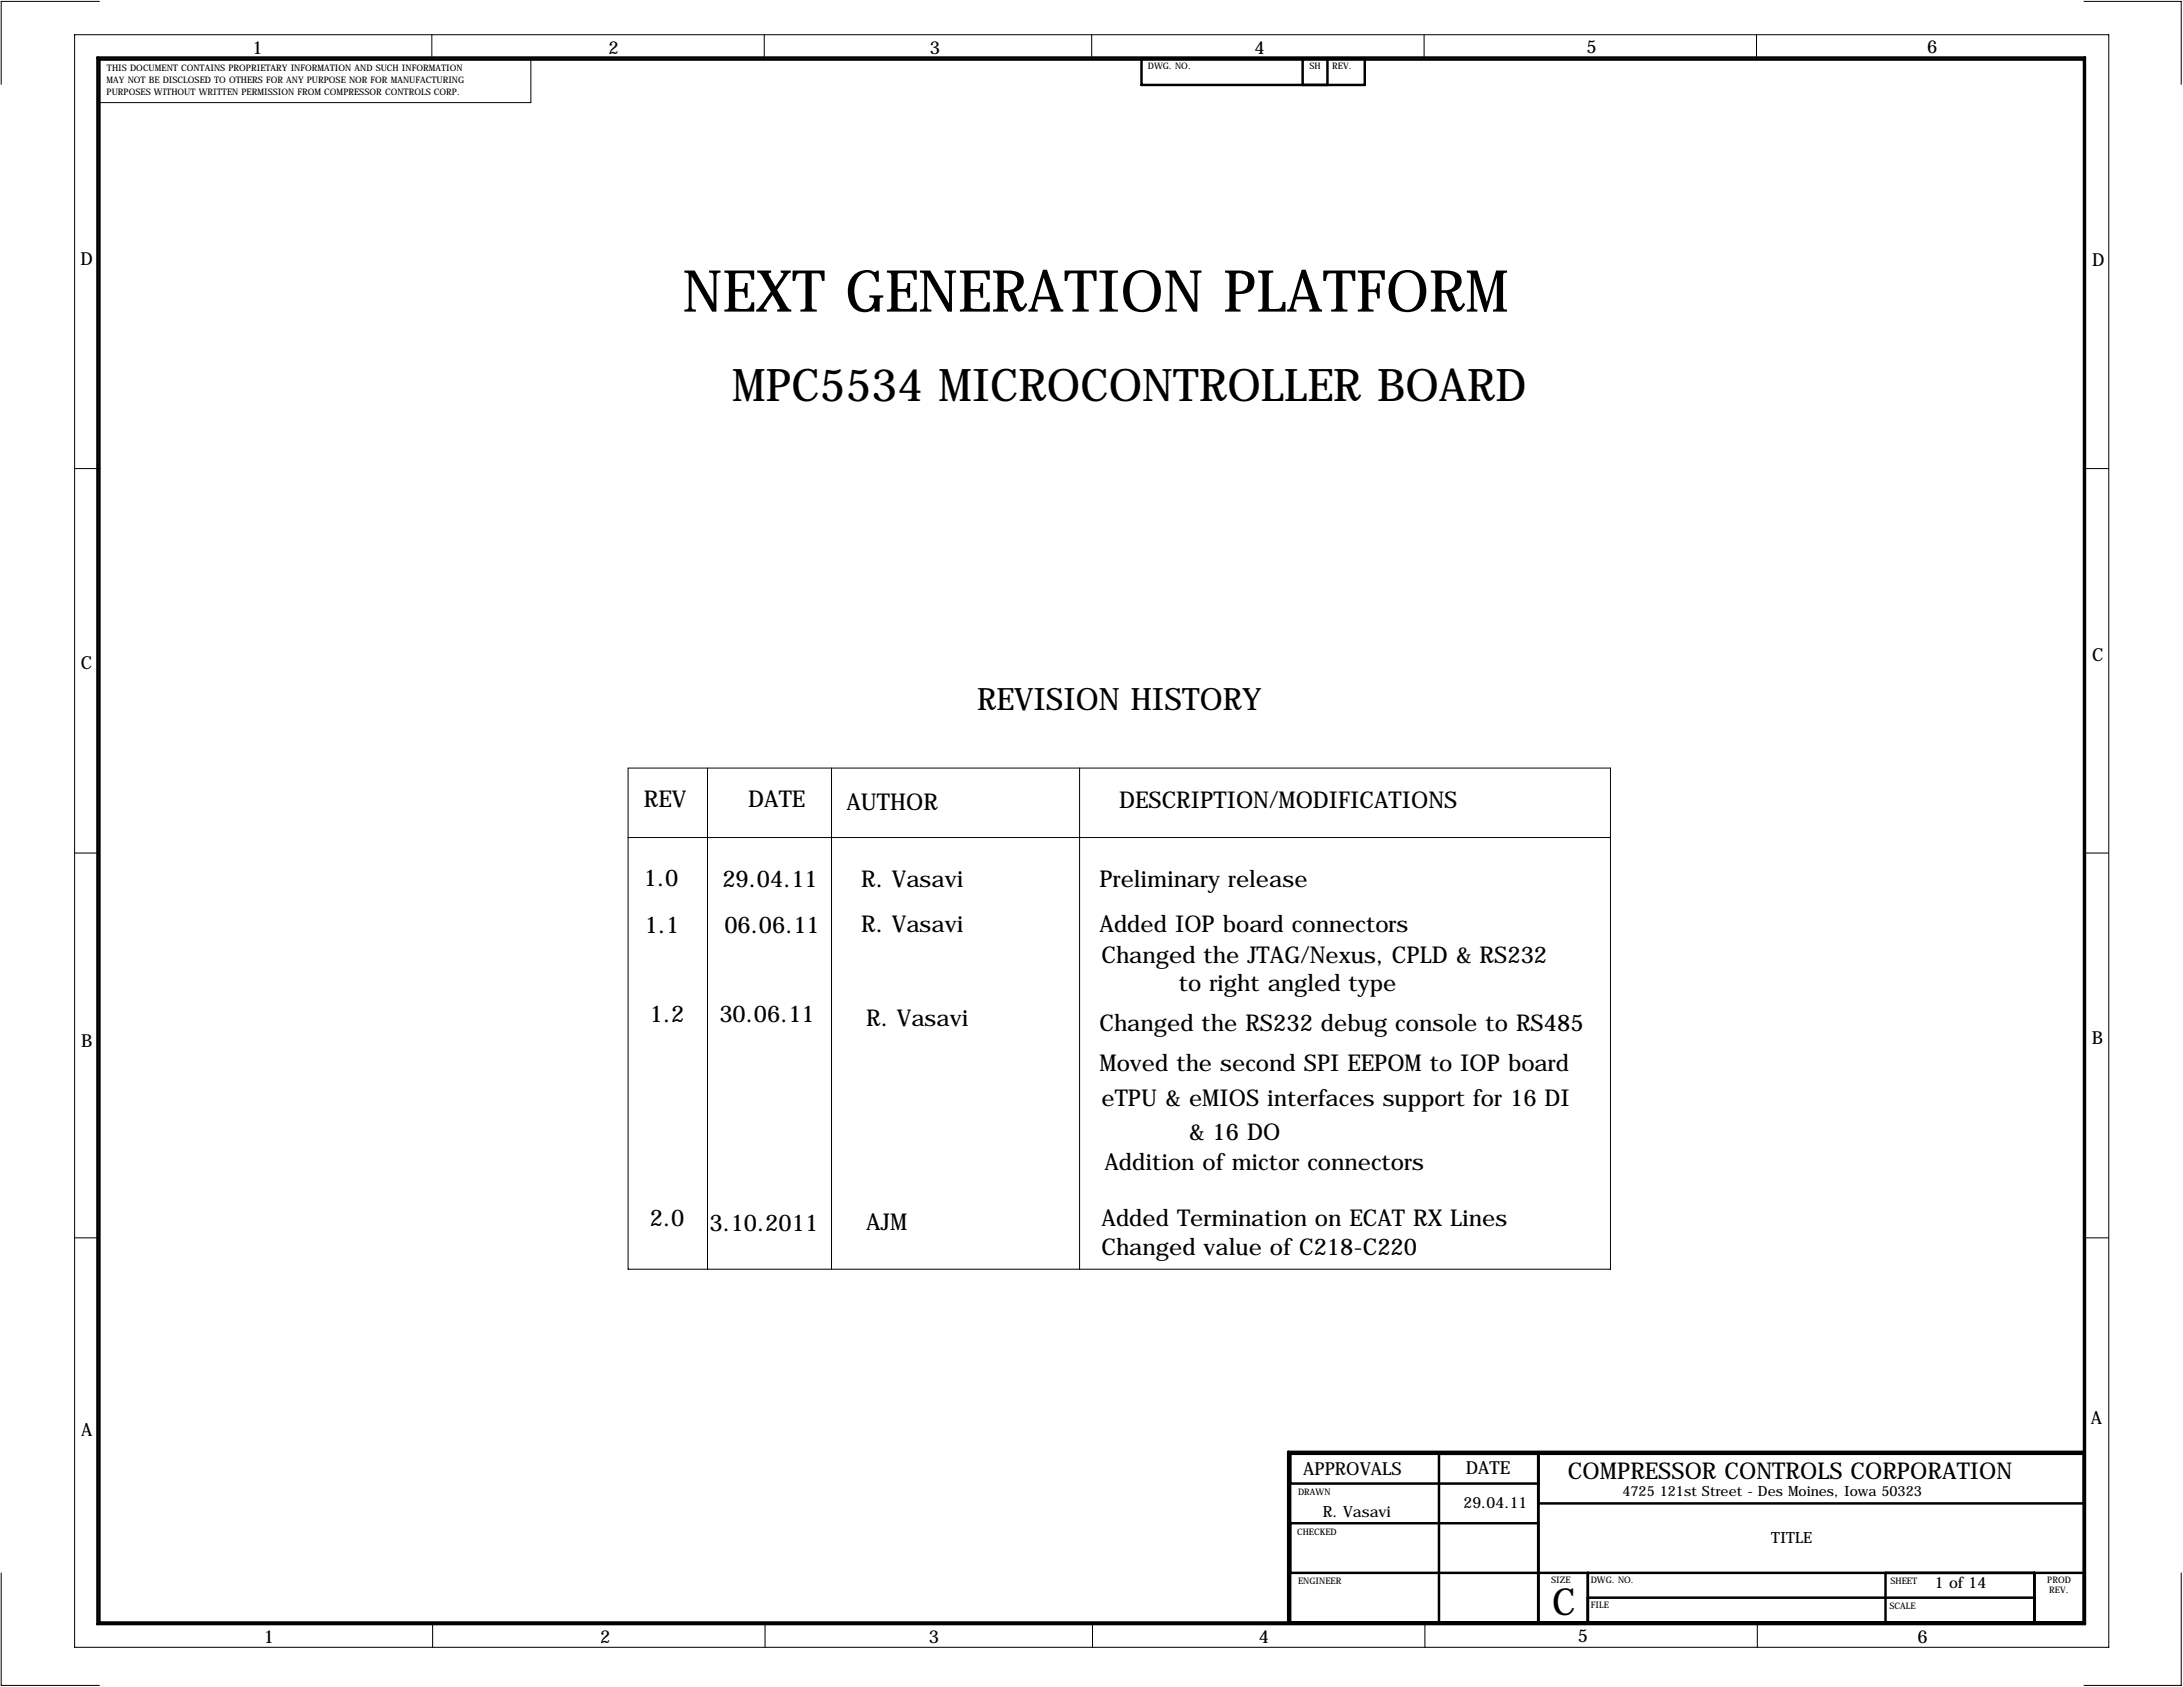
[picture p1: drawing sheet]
<svg xmlns="http://www.w3.org/2000/svg" width="559mm" height="432mm" viewBox="0 0 559 432" stroke-linecap="round" stroke-linejoin="round" font-family="sans-serif">
<defs><g id="words">
<text font-size="14.8" x="174.8" y="79.8">NEXT GENERATION PLATFORM</text>
<text font-size="11.5" x="187.5" y="102.6">MPC5534 MICROCONTROLLER BOARD</text>
<text font-size="9.6" x="397.3" y="413.5">C</text>
<text font-size="7.9" x="250.1" y="181.8">REVISION HISTORY</text>
<g font-size="5.9">
<text x="164.8" y="206.5">REV</text>
<text x="191.5" y="206.5">DATE</text>
<text x="216.7" y="207.3">AUTHOR</text>
<text x="286.5" y="206.8">DESCRIPTION/MODIFICATIONS</text>
<text x="164.8" y="226.8">1.0</text>
<text x="184.9" y="227.1">29.04.11</text>
<text x="220.5" y="227.1">R. Vasavi</text>
<text x="281.4" y="227.1">Preliminary release</text>
<text x="165.1" y="238.8">1.1</text>
<text x="185.4" y="238.8">06.06.11</text>
<text x="220.5" y="238.5">R. Vasavi</text>
<text x="281.4" y="238.5">Added IOP board connectors</text>
<text x="281.9" y="246.4">Changed the JTAG/Nexus, CPLD &amp; RS232</text>
<text x="301.8" y="253.7">to right angled type</text>
<text x="166.4" y="261.6">1.2</text>
<text x="184.1" y="261.6">30.06.11</text>
<text x="221.7" y="262.6">R. Vasavi</text>
<text x="281.4" y="263.9">Changed the RS232 debug console to RS485</text>
<text x="281.4" y="274.1">Moved the second SPI EEPOM to IOP board</text>
<text x="281.9" y="283.2">eTPU &amp; eMIOS interfaces support for 16 DI</text>
<text x="304.3" y="291.8">&amp; 16 DO</text>
<text x="282.7" y="299.5">Addition of mictor connectors</text>
<text x="166.4" y="313.7">2.0</text>
<text x="181.6" y="315">3.10.2011</text>
<text x="221.7" y="314.7">AJM</text>
<text x="281.9" y="313.7">Added Termination on ECAT RX Lines</text>
<text x="281.9" y="321.3">Changed value of C218-C220</text>
<text x="401.4" y="378.6">COMPRESSOR CONTROLS CORPORATION</text>
</g>
<g font-size="4.6">
<text x="64.6" y="13.7">1</text>
<text x="155.8" y="13.7">2</text>
<text x="238" y="13.7">3</text>
<text x="321.1" y="13.7">4</text>
<text x="406.1" y="13.5">5</text>
<text x="493.3" y="13.5">6</text>
<text x="20.6" y="67.9">D</text>
<text x="535.6" y="68.1">D</text>
<text x="20.7" y="171.1">C</text>
<text x="535.5" y="169.2">C</text>
<text x="20.8" y="268.1">B</text>
<text x="535.4" y="267.2">B</text>
<text x="535.2" y="364.5">A</text>
<text x="20.8" y="367.5">A</text>
<text x="333.6" y="377.4">APPROVALS</text>
<text x="375.2" y="377.2">DATE</text>
<text x="67.5" y="420.6">1</text>
<text x="153.6" y="420.6">2</text>
<text x="237.8" y="420.6">3</text>
<text x="322.2" y="420.5">4</text>
<text x="403.9" y="420.4">5</text>
<text x="490.9" y="420.6">6</text>
</g>
<g font-size="4">
<text x="338.6" y="388.4">R. Vasavi</text>
<text x="374.6" y="386.1">29.04.11</text>
<text x="453.4" y="395">TITLE</text>
<text x="495.3" y="406.4">1 of 14</text>
</g>
<text font-size="3.6" x="415.3" y="383">4725 121st Street - Des Moines, Iowa 50323</text>
<g font-size="2.3">
<text x="293.8" y="17.6">DWG. NO.</text>
<text x="335.2" y="17.7">SH</text>
<text x="341" y="17.7">REV.</text>
<text x="27.3" y="21.1">MAY NOT BE DISCLOSED TO OTHERS FOR ANY PURPOSE NOR FOR MANUFACTURING</text>
<text x="27.4" y="18.3">THIS DOCUMENT CONTAINS PROPRIETARY INFORMATION AND SUCH INFORMATION</text>
<text x="27.3" y="24.2">PURPOSES WITHOUT WRITTEN PERMISSION FROM COMPRESSOR CONTROLS CORP.</text>
<text x="332.3" y="382.8">DRAWN</text>
<text x="332" y="392.9">CHECKED</text>
<text x="332.3" y="405.4">ENGINEER</text>
<text x="397.1" y="405.1">SIZE</text>
<text x="407.2" y="405.1">DWG. NO.</text>
<text x="483.9" y="405.4">SHEET</text>
<text x="524.1" y="405.1">PROD</text>
<text x="524.6" y="407.7">REV.</text>
<text x="407.2" y="411.5">FILE</text>
<text x="483.7" y="411.7">SCALE</text>
</g>
</g></defs>
<g fill="none" stroke="#000" stroke-width=".26">
<path d="M19.1 8.9h520.7v412.7h-520.7zM25.5 .4h-25.2v21.2M110.5 8.9v6.3M143.1 15.2h-7.2v11.1h-110.9M195.6 8.9v6.3M279.5 8.9v6.3M364.5 8.9v6.3M449.6 8.9v6.3M533.5 .4h24.8v21.2M19.2 119.9h6.4M533.4 119.9h6.4M160.8 196.6h251.4v128.3h-251.4z"/>
<path d="M181.1 196.6v128.3M212.9 196.6v128.3M276.4 196.6v128.3M19 218.3h6.5M160.8 214.4h251.4M533.3 218.3h6.4M19 316.8h6.5M533.3 316.8h6.4M.3 402.6v28.8h25.2M110.7 415.3v6.3M195.8 415.3v6.3M279.7 415.3v6.3"/>
<path d="M364.7 415.3v6.3M449.8 415.3v6.3M558.3 402.6v28.8h-24.8"/>
</g>
<g fill="none" stroke="#000" stroke-width=".63">
<path d="M24.9 14.7h508.8v401h-508.8zM25.5 15.2h508v400.1h-508zM292.2 15h57.2v6.7h-57.2zM333.5 21.7v-6.7h6.3v6.7M330.3 379.7h63.5M368.4 372.1v43.2M393.8 372.1v43.2M533.5 372.1h-203.2v43.2M533.5 371.6h-203.8v43.7M330.3 389.9h63.5M393.8 384.8h139.7M330.3 402.6h203.2"/>
<path d="M406.5 402.6v12.7M406.5 408.9h114.3M482.7 402.6v12.7M520.8 402.6v12.7"/>
</g>
<use href="#words"/>
</svg>
